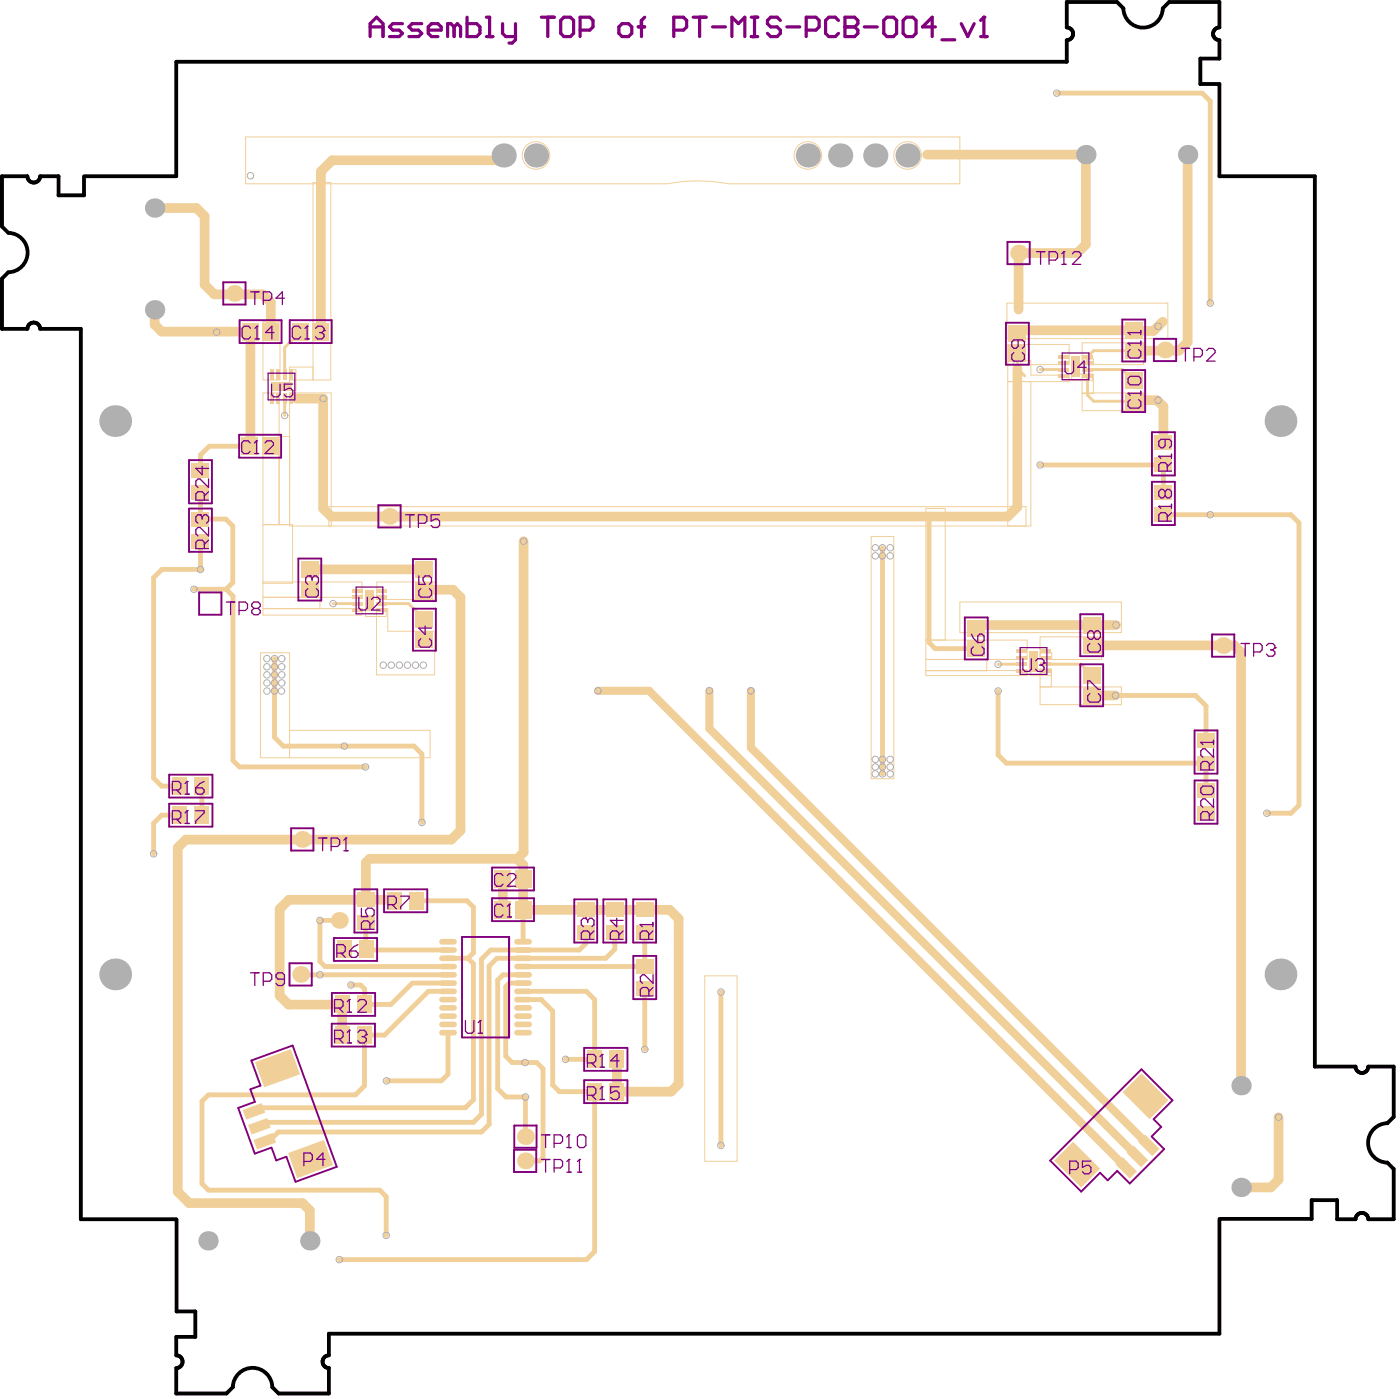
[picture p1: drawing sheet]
<svg xmlns="http://www.w3.org/2000/svg" width="366mm" height="365mm" viewBox="0 0 366 365" stroke-linecap="round" stroke-linejoin="round" font-family="sans-serif">
<path d="M22 46.1v4.9h-6.7v-5h-4.8a1.66 1.66 0 0 1-1.7 1.7 1.66 1.66 0 0 1-1.6-1.7h-6.7v13.2l1.7 1.6a5.2 5.2 0 0 1 5 5.2 5.2 5.2 0 0 1-5 5.1l-1.7 1.7v13.1h6.7a1.66 1.66 0 0 1 1.6-1.6 1.66 1.66 0 0 1 1.7 1.6h10.6v232.6h25M22 46h24.1v-29.9h232.7v-5.6a1.66 1.66 0 0 0 1.6-1.7 1.66 1.66 0 0 0-1.6-1.6v-6.7h13.1l1.6 1.7a5.2 5.2 0 0 0 5.2 5 5.2 5.2 0 0 0 5.2-5l1.6-1.7h13.1v6.7a1.66 1.66 0 0 0-1.6 1.6 1.66 1.66 0 0 0 1.6 1.7v4.8h-4.9v6.7h4.9v24h25v232.6h10.6a1.66 1.66 0 0 0 1.7 1.7 1.66 1.66 0 0 0 1.6-1.7h6.7v13.2l-1.7 1.6a5.2 5.2 0 0 0-5 5.2 5.2 5.2 0 0 0 5 5.1l1.7 1.7v13.1h-6.7a1.66 1.66 0 0 0-1.6-1.6 1.66 1.66 0 0 0-1.7 1.6h-4.8v-5h-6.7v4.9h-24M318.6 318.5v29.9h-232.7v5.7a1.66 1.66 0 0 0-1.6 1.6 1.66 1.66 0 0 0 1.6 1.7v6.6h-13.1l-1.6-1.6a5.2 5.2 0 0 0-5.2-5.1 5.2 5.2 0 0 0-5.2 5.1l-1.6 1.6h-13.1v-6.6a1.66 1.66 0 0 0 1.6-1.7 1.66 1.66 0 0 0-1.6-1.6v-4.8h4.9v-6.7h-4.9v-24" fill="none" stroke="#000" stroke-width="1"/>
<g fill="none" stroke="#f0cf99" stroke-width=".26">
<path d="M64.2 35.8h186.6v12.2h-60.6a40.8 40.8 0 0 0-15.7 0h-110.3zM81.8 47.7h4.6v51.6h-4.6zM263.1 79.2h42.1v9.3h-42.1zM68.7 84.1h4.5v15.2h-4.5zM75.7 96.6h1.6v5.4h-1.6zM75.7 95.9h6.1v3.4h-6.1zM263.3 94.2h6.1v3.8h10v1.7h-16.1zM263.3 90h16.1v5.3h-12.2l-.5-.5v-2.3a.82 .82 0 0 0-.9-.9 .82 .82 0 0 0-.8 .9v2.3l-.5 .5h-1.2zM263.3 99.7h6.1v37.7h-6.1zM280.1 97.8h5.4v1.6h-5.4zM282.8 93.8h2.9v1.5h-2.9zM282.8 97.7h2.9v5.1h-2.9z"/>
<path d="M282.8 89.6h16v5.7h-16zM68.7 102.6h4.2v34.5h-4.2zM72.9 114h2.8v23.1h-2.8zM75.7 102.6h10.9v34.8h-10.9zM282.8 102.6h16v4.7h-16zM68.7 137.1h7.7l.1 15.3h-7.8zM85.9 132.4h182.2v5h-182.2zM241.9 132.8h5.1v34.4h-5.1zM68.7 156h14.9v3h-14.9zM68.7 159h25.9v1.7h-25.9zM68.7 152h25.9v4h-25.9zM95.5 159.4h5.4v1.7h-5.4z"/>
<path d="M98.4 159h2.9v5.9h12.3v11.4h-15.2zM98.5 152h15.2v4.6h-15.2zM227.6 140.1h6v63.3h-6zM250.8 157.3h42.2v8h-42.2zM68.1 170.5h7.6v27.5h-7.6zM241.9 172.3h15.9v2.9h-15.9zM241.9 175.2h26.5v1.3h-26.5zM241.9 167.2h26.5v5.1h-26.5zM269.3 174.8h5.4v1.7h-5.4zM271.8 170.6h3v1.7h-3zM271.8 174.8h2.9v4.7h-2.9zM271.8 179.5h21.2v4.6h-21.2z"/>
<path d="M271.8 166.4h16v5.9h-16zM75.7 190.8h36.7v7.2h-36.7zM184.2 254.9h8.4v48.5h-8.4z"/>
<circle cx="140.1" cy="40.6" r="3.6"/>
<circle cx="211.1" cy="40.6" r="3.6"/>
<circle cx="237.2" cy="40.6" r="3.6"/>
</g>
<g fill="none" stroke="#f0cf99" stroke-width="1.3">
<path d="M266.7 86.3l-.9 .8M65.4 116.4l-.1 .2M71.7 172.1v2.1M71.7 176.3v4.2M256 163.3l-.9 .8M52.8 205.4v7.6M102.8 235.1l.3 .2M136.7 237.7h.1M83.6 251.2l1.3 1.3M95.3 258.4v4M95.6 248l.2 .2M153.1 246.5l-1.7 1.7"/>
<path d="M137.2 277.6h3.1M69.2 298.1h1.1M70.2 293.2l-1 1M125.8 291.1l-2.1 2.1M130 284.4l2.2 2.2"/>
</g>
<path d="M265.8 96.3l2 1.9M285.8 91.6l-1.6 1.6M293.3 96.5l2.9 3M284.2 103.2l1.6 1.6M260.8 173.5h.1" fill="none" stroke="#f0cf99" stroke-width=".76"/>
<path d="M302.6 85.3l-1.2 1.2" fill="none" stroke="#f0cf99" stroke-width="2.5"/>
<circle cx="52.4" cy="148.8" r=".63" fill="#f0cf99"/>
<g fill="none" stroke="#f0cf99" stroke-width="1.3">
<path d="M276.1 24.3h38l2.2 2.1v52.8M65.3 116.6h-10.6l-2.3 2.3v4M52.4 128.8v6.8h6.6l1.8 1.8v14.8l-1.7 1.7 1.8 1.8v43l1.7 1.7h32.9M242.8 134.9v33l1.6 1.5h10.7M271.8 121.5h32.2v7.1M304 134.4l.1 .1M304.1 134.5h33.2l2.1 2.1v73.8l-2 2h-6.4M50.7 153.9h8.3M52.4 141.4v7.4h-10.1l-2.2 2.1v52.4l2.2 2.1h4.6M230.6 143.1v59.1M71.7 174.2v2.1M71.7 180.5v12.1l2.3 2.3h34.2l2 2.1v17.8"/>
<path d="M260.8 180.5v16.7l2.2 2.2h52.1v7.2M291.5 181.7h20.9l2.7 2.7v9.1M46.9 213h-4.6l-2.2 2.1v7.9M108.9 235.3h13.1l1.7 1.7v11.9l-1.4 1.4M136.7 237.7v8.3M168.4 237.7h.1M78.6 254.7h38.5M84.9 252.5h32.2M88.7 240.4h-5.1v10.8M91.7 257.3h2.5l1.1 1.1M95.6 240.9v7.1M95.8 248.2h21.3"/>
<path d="M117.1 259h-5.2l-11.4 11.4h-5.3v13.3l-2.3 2.3h-38.4l-1.7 1.7v21.5l1.7 1.7h44.7l1.7 1.7v10.1M117.1 256.8h-9.4l-5.5 5.6h-6.9M117.1 250.3h5.2M122.3 250.3l1.4 1.5v35.5l-2.1 2.1h-54.3l-.9 .9h1.5M136.7 254.7h-5.3l-1.4 1.4v28.3M136.7 256.8h-3.6l-.9 .9v18.2l1.6 1.7h3.4M136.7 259h16.5l2.2 2.1v15.6h-7.6M136.7 252.5h31.7M151.4 248.2h-23.2l-2.4 2.4v40.5M153.1 243.5v3M160.7 243.5v4.5l-2.4 2.3h-28.4l-2.1 2.1v41.3l-2 2h-53.1l-2.4 2.4M168.5 252.5h-.1"/>
<path d="M168.5 245.4v6M168.5 258.3v15.9M188.4 259.2v40M117.1 269.8v10.8l-1.8 1.8h-14.3M136.7 261.1h4.7l3 3v19.3l1.8 1.8h9.2v41.7l-2.1 2.2h-64.6M140.3 277.6l1.6 1.6v23.2l-.9 .9h-3.7M69.2 294.2h-1.4l-1 1.1M70.2 293.2h53.5M132.2 286.6h5.1v10.3"/>
</g>
<g fill="none" stroke="#f0cf99" stroke-width="2.5">
<path d="M40.4 54.3h10.9l2.2 2.2v17.9l2.5 2.5h12.7l2.1 2.1v7.6M131.6 41.9h-44.8l-3 2.9v41.8M242.3 40.4h41.4v23.5l-2.2 2.2h-14.2M310.3 40.4v49l-2.2 2.2h-11.9M266.2 66.1v14.8M40.4 80.9v3.9l1.9 1.8h23.1v29.8M265.8 96.3v36.1l-2.5 2.5h-176.7l-2.2-2.1v-28.7h-7.1M266.7 86.3h29.5l.2 .2h5M303.8 84l-1.2 1.3M296.2 104.8l.3-.2h5.9l1.6 1.6v9.5M81 148.8h29.9M110.9 154.1h7.5l1.9 1.9v60.9l-2.4 2.4h-69.3l-2.1 2.2v89.8l2.9 3h29.7l1.9 1.9v8"/>
<path d="M136.8 141.4v81.3l-1.7 1.7M256 163.3h35.6M285.3 168.6h37.2l1.8 1.8v113.2M285.3 181.7h6.2M102.8 235.1h-27.3l-2.4 2.4v22.6l2.3 2.3h14v8M131.4 229.6v8M135.1 224.4l1.6 1.5v11.7M135.1 224.4h-38.5l-1 1v9.7M136.8 237.7h31.6M168.4 237.7h6.6l2.3 2.3v43.2l-2 2h-14.1v-8.5M334.1 291.9v16.3l-2.1 2h-7.7"/>
</g>
<path d="M156.2 180.5h13.4l124.7 124.6M185.4 180.5v9.8l111.8 111.8M196.2 180.5v14.8l104 103.9" fill="none" stroke="#f0cf99" stroke-width="2.1"/>
<g fill="none" stroke="#f0cf99" stroke-width=".76">
<path d="M78.5 86.6l-4.1 4.2v7M265.8 92.5v3.8M271.8 96.5h6.1M284.2 93.2v1.7M284.2 98.2v5M284.2 96.5h9.1M285.8 91.6h10.4M74.4 104.1v4.5M285.8 104.8h10.4M87 157.7h6.4M99.7 157.7h7.1l4.1 4.1M260.8 173.5h6.1"/>
<path d="M273.2 173.5h9.2l2.9 2.9"/>
</g>
<g fill="none" stroke="#b0b0b0" stroke-width=".26">
<circle cx="276.1" cy="24.3" r=".84"/>
<circle cx="65.4" cy="45.9" r=".84"/>
<circle cx="316.3" cy="79.2" r=".84"/>
<circle cx="56.6" cy="86.8" r=".84"/>
<circle cx="271.8" cy="96.5" r=".84"/>
<circle cx="302.6" cy="85.3" r=".84"/>
<circle cx="74.4" cy="108.6" r=".84"/>
<circle cx="84.4" cy="104.1" r=".84"/>
<circle cx="302.6" cy="104.6" r=".84"/>
<circle cx="271.8" cy="121.5" r=".84"/>
<circle cx="316.3" cy="134.5" r=".84"/>
<circle cx="50.7" cy="153.9" r=".84"/>
<circle cx="52.4" cy="148.8" r=".84"/>
<circle cx="81" cy="148.8" r=".84"/>
<circle cx="87" cy="157.7" r=".84"/>
<circle cx="136.8" cy="141.4" r=".84"/>
<circle cx="228.7" cy="143.1" r=".84"/>
<circle cx="228.7" cy="145.2" r=".84"/>
<circle cx="230.6" cy="143.1" r=".84"/>
<circle cx="230.6" cy="145.2" r=".84"/>
<circle cx="232.6" cy="143.1" r=".84"/>
<circle cx="232.6" cy="145.2" r=".84"/>
<circle cx="69.7" cy="176.3" r=".84"/>
<circle cx="69.7" cy="172.1" r=".84"/>
<circle cx="69.7" cy="178.4" r=".84"/>
<circle cx="69.7" cy="174.2" r=".84"/>
<circle cx="71.7" cy="176.3" r=".84"/>
<circle cx="71.7" cy="172.1" r=".84"/>
<circle cx="71.7" cy="178.4" r=".84"/>
<circle cx="71.7" cy="174.2" r=".84"/>
<circle cx="73.6" cy="176.3" r=".84"/>
<circle cx="73.6" cy="172.1" r=".84"/>
<circle cx="73.6" cy="178.4" r=".84"/>
<circle cx="73.6" cy="174.2" r=".84"/>
<circle cx="100.1" cy="173.8" r=".84"/>
<circle cx="102.3" cy="173.8" r=".84"/>
<circle cx="104.4" cy="173.8" r=".84"/>
<circle cx="106.5" cy="173.8" r=".84"/>
<circle cx="108.6" cy="173.8" r=".84"/>
<circle cx="110.6" cy="173.8" r=".84"/>
<circle cx="255.1" cy="164.1" r=".84"/>
<circle cx="260.8" cy="173.5" r=".84"/>
<circle cx="291.6" cy="163.3" r=".84"/>
<circle cx="69.7" cy="180.5" r=".84"/>
<circle cx="71.7" cy="180.5" r=".84"/>
<circle cx="73.5" cy="180.5" r=".84"/>
<circle cx="90" cy="194.9" r=".84"/>
<circle cx="156.2" cy="180.5" r=".84"/>
<circle cx="185.4" cy="180.5" r=".84"/>
<circle cx="196.2" cy="180.5" r=".84"/>
<circle cx="228.7" cy="198.4" r=".84"/>
<circle cx="230.6" cy="198.4" r=".84"/>
<circle cx="232.6" cy="198.4" r=".84"/>
<circle cx="260.8" cy="180.5" r=".84"/>
<circle cx="291.5" cy="181.7" r=".84"/>
<circle cx="52.8" cy="213" r=".84"/>
<circle cx="95.5" cy="200.4" r=".84"/>
<circle cx="110.2" cy="214.8" r=".84"/>
<circle cx="228.7" cy="202.2" r=".84"/>
<circle cx="228.7" cy="200.4" r=".84"/>
<circle cx="230.6" cy="202.2" r=".84"/>
<circle cx="230.6" cy="200.4" r=".84"/>
<circle cx="232.6" cy="202.2" r=".84"/>
<circle cx="232.6" cy="200.4" r=".84"/>
<circle cx="315.1" cy="212.4" r=".84"/>
<circle cx="331" cy="212.4" r=".84"/>
<circle cx="40.1" cy="223" r=".84"/>
<circle cx="131.4" cy="229.6" r=".84"/>
<circle cx="83.6" cy="254.7" r=".84"/>
<circle cx="83.6" cy="240.4" r=".84"/>
<circle cx="90" cy="248" r=".84"/>
<circle cx="91.7" cy="257.3" r=".84"/>
<circle cx="188.4" cy="259.2" r=".84"/>
<circle cx="137.2" cy="277.6" r=".84"/>
<circle cx="147.8" cy="276.7" r=".84"/>
<circle cx="168.5" cy="274.2" r=".84"/>
<circle cx="101" cy="282.4" r=".84"/>
<circle cx="137.3" cy="286.6" r=".84"/>
<circle cx="188.4" cy="299.2" r=".84"/>
<circle cx="334.1" cy="291.9" r=".84"/>
<circle cx="88.7" cy="329.1" r=".84"/>
<circle cx="100.9" cy="322.7" r=".84"/>
</g>
<g fill="#b0b0b0">
<circle cx="30.1" cy="110" r="4.1"/>
<circle cx="40.4" cy="80.9" r="2.53"/>
<circle cx="40.4" cy="54.3" r="2.53"/>
<circle cx="54.4" cy="324.2" r="2.53"/>
<circle cx="81" cy="324.2" r="2.53"/>
<circle cx="283.7" cy="40.4" r="2.53"/>
<circle cx="310.3" cy="40.4" r="2.53"/>
<circle cx="324.3" cy="310.2" r="2.53"/>
<circle cx="324.3" cy="283.6" r="2.53"/>
<circle cx="334.6" cy="110" r="4.1"/>
<circle cx="30.1" cy="254.6" r="4.1"/>
<circle cx="131.6" cy="40.6" r="3.2"/>
<circle cx="140.1" cy="40.6" r="3.2"/>
<circle cx="219.5" cy="40.6" r="3.2"/>
<circle cx="211.1" cy="40.6" r="3.2"/>
<circle cx="228.7" cy="40.6" r="3.2"/>
<circle cx="237.2" cy="40.6" r="3.2"/>
<circle cx="334.6" cy="254.6" r="4.1"/>
</g>
<g fill="#f0cf99">
<path d="M70.6 102.8h.9v2.7h-.9z" fill-rule="evenodd"/>
<path d="M72.3 102.8h.8v2.7h-.8z" fill-rule="evenodd"/>
<path d="M70.6 96.5h.9v2.7h-.9z" fill-rule="evenodd"/>
<path d="M72.3 96.5h.8v2.7h-.8z" fill-rule="evenodd"/>
<path d="M75.6 102.8h.9v2.7h-.9z" fill-rule="evenodd"/>
<path d="M75.6 96.5h.9v2.7h-.9z" fill-rule="evenodd"/>
<path d="M265.6 169.8h2.7v.8h-2.7z" fill-rule="evenodd"/>
<path d="M265.6 171.4h2.7v.9h-2.7z" fill-rule="evenodd"/>
<path d="M265.6 173.1h2.7v.8h-2.7z" fill-rule="evenodd"/>
<path d="M271.9 169.8h2.6v.8h-2.6z" fill-rule="evenodd"/>
<path d="M271.9 171.4h2.6v.9h-2.6z" fill-rule="evenodd"/>
<path d="M271.9 173.1h2.6v.8h-2.6z" fill-rule="evenodd"/>
<path d="M68.6 84.3h4.3v4.7h-4.3z" fill-rule="evenodd"/>
<path d="M81.7 84.3h4.3v4.7h-4.3z" fill-rule="evenodd"/>
<path d="M88.1 245.8h3.8v4.5h-3.8z" fill-rule="evenodd"/>
<path d="M95.4 154.2h2.3v5.3h-2.3z" fill-rule="evenodd"/>
<path d="M108.6 146.7h4.6v4.3h-4.6z" fill-rule="evenodd"/>
<path d="M108.6 152h4.6v4.4h-4.6z" fill-rule="evenodd"/>
<path d="M108.6 165h4.6v4.3h-4.6z" fill-rule="evenodd"/>
<path d="M108.6 159.7h4.6v4.3h-4.6z" fill-rule="evenodd"/>
<path d="M129.2 227.3h4.4v4.7h-4.4z" fill-rule="evenodd"/>
<path d="M129.2 235.3h4.4v4.7h-4.4z" fill-rule="evenodd"/>
<path d="M265.6 174.8h2.7v.8h-2.7z" fill-rule="evenodd"/>
<path d="M271.9 174.8h2.6v.8h-2.6z" fill-rule="evenodd"/>
<path d="M279.9 93h2.3v5.4h-2.3z" fill-rule="evenodd"/>
<path d="M68.5 114.2h4.3v4.7h-4.3z" fill-rule="evenodd"/>
<path d="M50.8 210.7h3.9v4.5h-3.9z" fill-rule="evenodd"/>
<path d="M45 210.7h3.9v4.5h-3.9z" fill-rule="evenodd"/>
<path d="M50.8 203.1h3.9v4.5h-3.9z" fill-rule="evenodd"/>
<path d="M45 203.1h3.9v4.5h-3.9z" fill-rule="evenodd"/>
<path d="M92.1 158.9h2.6v.9h-2.6z" fill-rule="evenodd"/>
<path d="M92.1 157.3h2.6v.8h-2.6z" fill-rule="evenodd"/>
<path d="M92.1 153.9h2.6v.9h-2.6z" fill-rule="evenodd"/>
<path d="M74 102.8h.8v2.7h-.8z" fill-rule="evenodd"/>
<path d="M74 96.5h.8v2.7h-.8z" fill-rule="evenodd"/>
</g>
<g fill="#f0cf99">
<circle cx="266.2" cy="66.1" r="2.19"/>
<circle cx="88.7" cy="240.4" r="2.19"/>
<circle cx="79" cy="219.3" r="2.19"/>
</g>
<path d="M115.5 259h3.1M115.5 254.7h3.1M115.5 252.5h3.1M115.5 248.2h3.1M115.5 246h3.1M115.5 267.6h3.1M115.5 265.5h3.1M115.5 261.1h3.1" fill="none" stroke="#f0cf99" stroke-width="1.5"/>
<g fill="#f0cf99">
<path d="M98.4 158.9h2.6v.9h-2.6z" fill-rule="evenodd"/>
<path d="M98.4 157.3h2.6v.8h-2.6z" fill-rule="evenodd"/>
<path d="M98.4 153.9h2.6v.9h-2.6z" fill-rule="evenodd"/>
</g>
<path d="M135.1 259h3.2M135.1 254.7h3.2M135.1 252.5h3.2M135.1 248.2h3.2M135.1 246h3.2M135.1 267.6h3.2M135.1 265.5h3.2M135.1 261.1h3.2" fill="none" stroke="#f0cf99" stroke-width="1.5"/>
<g fill="#f0cf99">
<path d="M166.2 250.6h4.5v3.8h-4.5z" fill-rule="evenodd"/>
<path d="M282.9 97.8h2.6v.8h-2.6z" fill-rule="evenodd"/>
<path d="M282.9 96.1h2.6v.9h-2.6z" fill-rule="evenodd"/>
<path d="M276.6 97.8h2.6v.8h-2.6z" fill-rule="evenodd"/>
<path d="M276.6 96.1h2.6v.9h-2.6z" fill-rule="evenodd"/>
<path d="M282.9 92.8h2.6v.8h-2.6z" fill-rule="evenodd"/>
<path d="M276.6 92.8h2.6v.8h-2.6z" fill-rule="evenodd"/>
<path d="M293.9 102.7h4.7v4.3h-4.7z" fill-rule="evenodd"/>
<path d="M293.9 89.5h4.7v4.3h-4.7z" fill-rule="evenodd"/>
<path d="M63.4 290l5-1.8 .9 2.5-5 1.8z" fill-rule="evenodd"/>
<path d="M50.1 133.7h4.5v3.8h-4.5z" fill-rule="evenodd"/>
<path d="M50.1 139.5h4.5v3.8h-4.5z" fill-rule="evenodd"/>
<path d="M50.1 126.9h4.5v3.8h-4.5z" fill-rule="evenodd"/>
<path d="M50.1 121h4.5v3.9h-4.5z" fill-rule="evenodd"/>
<path d="M63.3 84.3h4.3v4.7h-4.3z" fill-rule="evenodd"/>
<path d="M87.6 260.2h3.8v4.4h-3.8z" fill-rule="evenodd"/>
<path d="M93.4 260.2h3.8v4.4h-3.8z" fill-rule="evenodd"/>
<path d="M93.3 268.2h3.9v4.5h-3.9z" fill-rule="evenodd"/>
<path d="M87.5 268.2h3.8v4.5h-3.8z" fill-rule="evenodd"/>
<path d="M78.6 146.6h4.7v4.3h-4.7z" fill-rule="evenodd"/>
<path d="M78.6 151.9h4.7v4.3h-4.7z" fill-rule="evenodd"/>
<path d="M92.1 155.6h2.6v.8h-2.6z" fill-rule="evenodd"/>
<path d="M76.4 84.3h4.3v4.7h-4.3z" fill-rule="evenodd"/>
</g>
<g fill="#f0cf99">
<circle cx="304.4" cy="91.4" r="2.19"/>
<circle cx="61.3" cy="76.7" r="2.19"/>
</g>
<path d="M115.5 256.8h3.1M115.5 250.3h3.1M115.5 269.8h3.1M115.5 263.3h3.1" fill="none" stroke="#f0cf99" stroke-width="1.5"/>
<g fill="#f0cf99">
<path d="M101.2 233.1h3.8v4.5h-3.8z" fill-rule="evenodd"/>
<path d="M107 233.1h3.8v4.5h-3.8z" fill-rule="evenodd"/>
<path d="M98.4 155.6h2.6v.8h-2.6z" fill-rule="evenodd"/>
</g>
<g fill="#f0cf99">
<circle cx="101.8" cy="134.9" r="2.19"/>
<circle cx="137.3" cy="303.3" r="2.19"/>
<circle cx="137.3" cy="296.9" r="2.19"/>
</g>
<path d="M135.1 256.8h3.2M135.1 250.3h3.2M135.1 269.8h3.2M135.1 263.3h3.2" fill="none" stroke="#f0cf99" stroke-width="1.5"/>
<g fill="#f0cf99">
<path d="M134.6 227.3h4.3v4.7h-4.3z" fill-rule="evenodd"/>
<path d="M134.6 235.3h4.3v4.7h-4.3z" fill-rule="evenodd"/>
<path d="M153.5 282.9h3.8v4.5h-3.8z" fill-rule="evenodd"/>
<path d="M159.3 282.9h3.8v4.5h-3.8z" fill-rule="evenodd"/>
<path d="M159.3 274.5h3.8v4.5h-3.8z" fill-rule="evenodd"/>
<path d="M153.5 274.5h3.8v4.5h-3.8z" fill-rule="evenodd"/>
<path d="M166.2 256.4h4.5v3.8h-4.5z" fill-rule="evenodd"/>
<path d="M158.4 241.6h4.5v3.8h-4.5z" fill-rule="evenodd"/>
<path d="M158.4 235.8h4.5v3.8h-4.5z" fill-rule="evenodd"/>
<path d="M166.2 235.8h4.5v3.8h-4.5z" fill-rule="evenodd"/>
<path d="M166.2 241.6h4.5v3.8h-4.5z" fill-rule="evenodd"/>
<path d="M252.8 167.3h4.6v4.3h-4.6z" fill-rule="evenodd"/>
<path d="M252.8 162h4.6v4.3h-4.6z" fill-rule="evenodd"/>
<path d="M282.9 94.5h2.6v.8h-2.6z" fill-rule="evenodd"/>
<path d="M276.6 94.5h2.6v.8h-2.6z" fill-rule="evenodd"/>
<path d="M263.5 85h4.7v4.3h-4.7z" fill-rule="evenodd"/>
<path d="M299.2 296.4l3.8 3.7-1.9 1.9-3.8-3.7z" fill-rule="evenodd"/>
<path d="M294.4 301.2l1.9-1.9 3.7 3.8-1.8 1.9z" fill-rule="evenodd"/>
<path d="M301.8 126.7h4.5v3.8h-4.5z" fill-rule="evenodd"/>
<path d="M301.8 132.5h4.5v3.8h-4.5z" fill-rule="evenodd"/>
<path d="M301.8 119.6h4.5v3.8h-4.5z" fill-rule="evenodd"/>
<path d="M301.8 113.7h4.5v3.9h-4.5z" fill-rule="evenodd"/>
<path d="M293.9 97.3h4.7v4.4h-4.7z" fill-rule="evenodd"/>
<path d="M293.9 84.1h4.7v4.4h-4.7z" fill-rule="evenodd"/>
<path d="M63.2 114.2h4.3v4.7h-4.3z" fill-rule="evenodd"/>
<path d="M75.3 301.2l9.4-3.4 2.3 6.6-9.3 3.4z" fill-rule="evenodd"/>
<path d="M268.9 170h2.3v5.3h-2.3z" fill-rule="evenodd"/>
<path d="M263.5 90.3h4.7v4.3h-4.7z" fill-rule="evenodd"/>
<path d="M291.5 304.1l1.8-1.8 3.8 3.7-1.9 1.9z" fill-rule="evenodd"/>
<path d="M293.3 285.3l5-4.9 7 7.1-4.9 4.9z" fill-rule="evenodd"/>
<path d="M64.8 293.9l5-1.8 .9 2.5-5 1.8z" fill-rule="evenodd"/>
<path d="M312.9 210.5h4.5v3.9h-4.5z" fill-rule="evenodd"/>
<path d="M312.9 204.7h4.5v3.8h-4.5z" fill-rule="evenodd"/>
<path d="M312.9 197.5h4.5v3.8h-4.5z" fill-rule="evenodd"/>
<path d="M312.9 191.6h4.5v3.9h-4.5z" fill-rule="evenodd"/>
<path d="M66.2 297.8l5-1.8 1 2.5-5 1.8z" fill-rule="evenodd"/>
<path d="M70.9 99.8h5.3v2.3h-5.3z" fill-rule="evenodd"/>
<path d="M93.9 245.8h3.8v4.5h-3.8z" fill-rule="evenodd"/>
<path d="M93.4 233.2h4.4v3.8h-4.4z" fill-rule="evenodd"/>
<path d="M93.4 239h4.4v3.8h-4.4z" fill-rule="evenodd"/>
<path d="M150.8 235.8h4.5v3.8h-4.5z" fill-rule="evenodd"/>
<path d="M150.8 241.6h4.5v3.8h-4.5z" fill-rule="evenodd"/>
<path d="M282.9 174.2h4.7v4.3h-4.7z" fill-rule="evenodd"/>
<path d="M282.9 179.5h4.7v4.3h-4.7z" fill-rule="evenodd"/>
<path d="M282.9 166.4h4.7v4.4h-4.7z" fill-rule="evenodd"/>
<path d="M282.9 161.1h4.7v4.3h-4.7z" fill-rule="evenodd"/>
<path d="M66.6 277.5l9.4-3.4 2.4 6.5-9.4 3.5z" fill-rule="evenodd"/>
<path d="M275.5 303.2l4.9-4.9 7.1 7-5 4.9z" fill-rule="evenodd"/>
</g>
<g fill="#f0cf99">
<circle cx="319.6" cy="168.7" r="2.19"/>
<circle cx="78.6" cy="254.6" r="2.19"/>
</g>
<g fill="none" stroke="#800080" stroke-width=".5">
<path d="M62.6 83.6h11v6h-11zM75.7 83.6h11v6h-11zM262.9 84.3h5.9v11h-5.9zM293.3 83.5h5.9v10.9h-5.9zM293.3 96.7h5.9v10.9h-5.9zM62.5 113.6h11v6h-11zM301 112.9h6v11.3h-6zM49.4 120.2h6v11.3h-6zM49.4 132.9h6v11.3h-6zM301 125.9h6v11.3h-6zM78 145.9h5.9v11h-5.9zM107.9 146.1h6v10.9h-6z"/>
<path d="M107.9 159h6v11h-6zM252.1 161.3h6v11h-6zM282.3 160.5h6v10.9h-6zM282.3 173.5h6v11h-6zM312.1 190.8h6v11.3h-6zM44.2 202.4h11.3v6h-11.3zM44.2 210h11.3v6h-11.3zM312.1 203.9h6v11.3h-6zM92.6 232.3h6v11.3h-6zM100.4 232.3h11.3v6h-11.3zM128.6 226.6h10.9v6h-10.9zM128.6 234.7h10.9v5.9h-10.9z"/>
<path d="M150.1 235h5.9v11.2h-5.9zM157.7 235h5.9v11.2h-5.9zM165.5 234.9h5.9v11.3h-5.9zM86.7 259.4h11.3v6h-11.3zM87.2 245.1h11.3v5.9h-11.3zM120.7 244.8h12.3v26.2h-12.3zM165.5 249.7h6v11.3h-6zM86.7 267.4h11.3v6h-11.3zM152.6 273.8h11.3v5.9h-11.3zM71 299.8l1.2 3.3 2.6-.9 2.4 6.5 10.8-3.9-11.5-31.7-10.8 3.9 2.4 6.6-2.7 1 1.2 3.2-4.4 1.6 4.4 12 4.3-1.6M152.6 282.2h11.3v6h-11.3zM300.9 296.9l2.5-2.5-2-2 5-5-8.1-8.1-23.9 23.9 8.1 8.1 5-4.9 2 2 2.4-2.5 3.3 3.3 9-9-3.2-3.2"/>
</g>
<path d="M58.3 73.7h5.9v5.9h-5.9zM263.3 63.2h5.8v5.8h-5.8zM301.5 88.5h5.8v5.8h-5.8zM98.9 132h5.8v5.8h-5.8zM52 154.8h5.8v5.8h-5.8zM316.7 165.7h5.8v5.9h-5.8zM76.1 216.4h5.8v5.8h-5.8zM75.7 251.6h5.8v5.9h-5.8zM134.4 294h5.8v5.8h-5.8zM134.3 300.4h5.8v5.8h-5.8z" fill="none" stroke="#800080" stroke-width=".51"/>
<g fill="none" stroke="#800080" stroke-width=".33">
<path d="M70.1 97.5h6.9v7h-6.9zM264.9 92.1l-.5 .6v1.1l.5 .5h2.2l.6-.5v-1.1l-.6-.6M266 88.8v1.7l-.5 .5h-.6l-.5-.5v-1.1l.5-.6h2.2l.6 .6v1.1l-.6 .5M277.6 92.2h6.9v7h-6.9zM52.3 134.5h-.6l-.5 .5v1.1l.5 .6M54.5 137.8v2.2l-2.2-2.2h-.6l-.5 .5v1.2l.5 .5M53.4 143.3v-1.6l-.6-.6h-1.1l-.5 .6v1.6h3.3M54.5 141.1l-1.1 1.1M93.1 153.4h6.9v6.9h-6.9zM109.4 150.5v2.2h1.7l-.6-1.1v-.6l.6-.5h1.1l.6 .5v1.1l-.6 .6M110 153.8l-.6 .5v1.1l.6 .6h2.2l.6-.6v-1.1l-.6-.5M110 166.9l-.6 .5v1.1l.6 .6h2.2l.6-.6v-1.1l-.6-.5"/>
<path d="M111.1 163.5v2.3l-1.7-1.7h3.4M266.6 169.2h7v7h-7zM284.8 168.1l-.6 .6v1.1l.6 .5h2.2l.5-.5v-1.1l-.5-.6M285.9 165.4l-.6-.6h-.5l-.6 .6v1.1l.6 .5h.5l.6-.5M285.9 165.4l.5-.6h.6l.5 .6v1.1l-.5 .5h-.6l-.5-.5M285.9 165.4v1.1M284.2 180.1v-2.2h.6l2.2 2.2h.5M284.8 181.2l-.6 .6v1.1l.6 .5h2.2l.5-.5v-1.1l-.5-.6"/>
</g>
<circle cx="52.3" cy="134.5" r=".17" fill="#800080"/>
<path d="M52.3 134.5l.5 .5M52.8 135v.6M52.8 135l.6-.5h.5l.6 .5v1.1l-.6 .6M80.4 153.8l-.5 .5v1.1l.5 .6h2.3l.5-.6v-1.1l-.5-.5M81 150.5h-.6l-.5 .5v1.1l.5 .6" fill="none" stroke="#800080" stroke-width=".33"/>
<circle cx="81" cy="150.5" r=".17" fill="#800080"/>
<path d="M294.8 89.7h3.3M295.3 91.3l-.5 .6v1.1l.5 .5h2.2l.6-.5v-1.1l-.6-.6M298.1 89.1v1.1M81 150.5l.5 .5M81.5 151v.6M81.5 151l.6-.5h.6l.5 .5v1.1l-.5 .6M253.8 165.6l.6 1.2 1.1 1.1M254.4 169l-.6 .5v1.1l.6 .6h2.2l.5-.6v-1.1l-.5-.5M255.5 166.2l.5-.6h.6l.5 .6v1.1l-.5 .6h-1.1zM170.6 254.7v2.2l-2.2-2.2h-.5l-.6 .5v1.1l.6 .6M170.6 258l-1.1 1.1M169.5 260.2v-1.7l-.5-.5h-1.1l-.6 .5v1.7h3.3" fill="none" stroke="#800080" stroke-width=".33"/>
<circle cx="294.8" cy="89.7" r=".17" fill="#800080"/>
<path d="M294.8 89.7l.5 .5M294.8 86.9h3.3M298.1 86.3v1.1" fill="none" stroke="#800080" stroke-width=".33"/>
<circle cx="294.8" cy="86.9" r=".17" fill="#800080"/>
<path d="M294.8 86.9l.5 .5M52.8 121.8v2.2l-1.6-1.6h3.3M53.4 130.7v-1.7l-.6-.5h-1.1l-.5 .5v1.7h3.3M54.5 125.1v2.2l-2.2-2.2h-.6l-.5 .6v1.1l.5 .5M54.5 128.5l-1.1 1.1M161.2 239.9v2.2l-1.7-1.7h3.3M161.7 245.4v-1.6l-.5-.6h-1.2l-.5 .6v1.6h3.3M162.8 243.2l-1.1 1.1M167.3 241.5h3.3M169.5 245.4v-1.6l-.6-.6h-1.1l-.5 .6v1.6h3.3M170.6 243.2l-1.1 1.1M170.6 241v1.1" fill="none" stroke="#800080" stroke-width=".33"/>
<circle cx="167.3" cy="241.5" r=".17" fill="#800080"/>
<path d="M302.8 132.3h3.3M305 136.2v-1.7l-.5-.6h-1.2l-.5 .6v1.7h3.3M306.1 133.9l-1.1 1.2M306.1 131.7v1.1M167.3 241.5l.5 .6" fill="none" stroke="#800080" stroke-width=".33"/>
<circle cx="302.8" cy="132.3" r=".17" fill="#800080"/>
<path d="M302.8 119.2h3.3M306.1 118.6v1.2M302.8 132.3l.5 .5M304.5 128.4l-.6-.5h-.6l-.5 .5v1.1l.5 .6h.6l.6-.6M304.5 128.4l.5-.5h.6l.5 .5v1.1l-.5 .6h-.6l-.5-.6M304.5 128.4v1.1M305 123.1v-1.7l-.5-.5h-1.2l-.5 .5v1.7h3.3M306.1 120.9l-1.1 1.1" fill="none" stroke="#800080" stroke-width=".33"/>
<circle cx="302.8" cy="119.2" r=".17" fill="#800080"/>
<path d="M294.8 102.7h3.3M295.3 104.4l-.5 .6v1.1l.5 .5h2.2l.6-.5v-1.1l-.6-.6M298.1 102.2v1.1M302.8 119.2l.5 .6M304.5 114.8v1.6l-.6 .6h-.6l-.5-.6v-1.1l.5-.5h2.3l.5 .5v1.1l-.5 .6" fill="none" stroke="#800080" stroke-width=".33"/>
<circle cx="294.8" cy="102.7" r=".17" fill="#800080"/>
<path d="M294.8 98.9l.5-.6h2.2l.6 .6v1.1l-.6 .5h-2.2l-.5-.5zM294.8 102.7l.5 .6M45 206.4h1.7l.5-.6v-1.1l-.5-.5h-1.7v3.3M46.1 206.4l1.1 1.1M48.4 207.5h1.1M48.9 204.2v3.3" fill="none" stroke="#800080" stroke-width=".33"/>
<circle cx="48.9" cy="204.2" r=".17" fill="#800080"/>
<path d="M93.8 156v2.8l.5 .6h1.1l.6-.6v-2.8M97.1 156.6l.5-.6h1.1l.6 .6v.6l-2.2 2.2h2.2M45 214h1.7l.5-.5v-1.1l-.5-.6h-1.7v3.3M46.1 214l1.1 1.1M48.4 215.1h1.1M48.9 204.2l-.5 .5M48.9 211.8v3.3M51.1 205.8h1.7l.5 .6v.5l-.5 .6h-1.1l-.6-.6zM53.3 204.2l-1.1 .5-1.1 1.1" fill="none" stroke="#800080" stroke-width=".33"/>
<circle cx="48.9" cy="211.8" r=".17" fill="#800080"/>
<path d="M48.9 211.8l-.5 .6M51.1 211.8h2.2v.6l-2.2 2.2v.5M153.5 286.1h1.6l.6-.5v-1.1l-.6-.6h-1.6v3.3M154.6 286.1l1.1 1.1M156.8 287.2h1.1M157.4 283.9v3.3" fill="none" stroke="#800080" stroke-width=".33"/>
<circle cx="157.4" cy="283.9" r=".17" fill="#800080"/>
<path d="M141.5 296.5h2.2M142.6 296.5v3.3M144.8 298.7h1.7l.5-.6v-1.1l-.5-.5h-1.7v3.3M148.1 299.8h1.1M148.7 296.5v3.3M157.4 283.9l-.6 .6M161.8 283.9h-2.2v1.7l1.1-.6h.5l.6 .6v1.1l-.6 .5h-1.1l-.5-.5" fill="none" stroke="#800080" stroke-width=".33"/>
<circle cx="148.7" cy="296.5" r=".17" fill="#800080"/>
<path d="M121.6 266.6v2.8l.6 .5h1.1l.5-.5v-2.8M124.9 269.9h1.2M125.5 266.6v3.3M148.7 296.5l-.6 .5M150.9 297l.5-.5h1.1l.6 .5v2.2l-.6 .6h-1.1l-.5-.6z" fill="none" stroke="#800080" stroke-width=".33"/>
<circle cx="125.5" cy="266.6" r=".17" fill="#800080"/>
<path d="M87.4 263.3h1.7l.5-.5v-1.1l-.5-.6h-1.7v3.3M88.5 263.3l1.1 1.1M90.7 264.4h1.2M91.3 261.1v3.3M125.5 266.6l-.6 .6" fill="none" stroke="#800080" stroke-width=".33"/>
<circle cx="91.3" cy="261.1" r=".17" fill="#800080"/>
<path d="M87.4 271.4h1.7l.5-.6v-1.1l-.5-.6h-1.7v3.4M88.5 271.4l1.1 1.1M90.7 272.5h1.2M91.3 261.1l-.6 .6M91.3 269.1v3.4M93.5 261.7l.6-.6h1.1l.5 .6v.5l-2.2 2.2h2.2" fill="none" stroke="#800080" stroke-width=".33"/>
<circle cx="91.3" cy="269.1" r=".17" fill="#800080"/>
<path d="M91.3 269.1l-.6 .6M93.5 269.7l.6-.6h1.1l.5 .6v.5" fill="none" stroke="#800080" stroke-width=".33"/>
<circle cx="95.7" cy="270.2" r=".17" fill="#800080"/>
<g fill="none" stroke="#800080" stroke-width=".33">
<path d="M101.4 236.3h1.6l.6-.5v-1.1l-.6-.6h-1.6v3.3M102.5 236.3l1.1 1.1M104.7 234.1h2.2v.6l-2.2 2.2v.5M131.4 228.8l-.5-.6h-1.1l-.6 .6v2.2l.6 .5h1.1l.5-.5M131.4 236.8l-.5-.6h-1.1l-.6 .6v2.2l.6 .5h1.1l.5-.5M132.6 228.8l.5-.6h1.1l.6 .6v.5l-2.2 2.2h2.2M132.6 239.5h1.1M133.1 236.2v3.3M88 249h1.7l.5-.6v-1.1l-.5-.5h-1.7v3.3M89.1 249l1.1 1.1M91.3 248.4h1.7l.5 .6v.5l-.5 .6h-1.1l-.6-.6zM93.5 246.8l-1.1 .5-1.1 1.1"/>
<path d="M94.6 270.8h.6M95.2 270.8l.5 .6v.5l-.5 .6h-1.1l-.6-.6M95.7 270.2l-.5 .6"/>
</g>
<circle cx="133.1" cy="236.2" r=".17" fill="#800080"/>
<path d="M106 134.5h2.2M107.1 134.5v3.3M109.3 136.7h1.7l.5-.6v-1.1l-.5-.5h-1.7v3.3M114.9 134.5h-2.3v1.6l1.2-.5h.5l.6 .5v1.1l-.6 .6h-1.1l-.6-.6M133.1 236.2l-.5 .6M153.5 277.7h1.6l.6-.6v-1.1l-.6-.5h-1.6v3.3M154.6 277.7l1.1 1.1M156.8 278.8h1.1M157.4 275.5v3.3" fill="none" stroke="#800080" stroke-width=".33"/>
<circle cx="157.4" cy="275.5" r=".17" fill="#800080"/>
<path d="M157.4 275.5l-.6 .5M161.8 277.1h-2.2l1.6-1.6v3.3M141.5 302.9h2.2M142.6 302.9v3.3M144.8 305.1h1.7l.5-.5v-1.1l-.5-.6h-1.7v3.3M148.1 306.2h1.1M148.7 302.9v3.3" fill="none" stroke="#800080" stroke-width=".33"/>
<circle cx="148.7" cy="302.9" r=".17" fill="#800080"/>
<path d="M148.7 302.9l-.6 .6M150.9 306.2h1.1M151.4 302.9v3.3" fill="none" stroke="#800080" stroke-width=".33"/>
<circle cx="151.4" cy="302.9" r=".17" fill="#800080"/>
<path d="M313.8 193.9h3.3M317.1 195.6v2.2l-2.2-2.2h-.6l-.5 .6v1.1l.5 .5M317.1 198.9l-1.1 1.1M317.1 193.4v1.1M316 201.1v-1.6l-.6-.6h-1.1l-.5 .6v1.6h3.3M151.4 302.9l-.5 .6" fill="none" stroke="#800080" stroke-width=".33"/>
<circle cx="313.8" cy="193.9" r=".17" fill="#800080"/>
<path d="M324.3 168.1h2.2M325.4 168.1v3.3M327.6 170.3h1.7l.5-.5v-1.1l-.5-.6h-1.7v3.3M330.9 168.7l.6-.6h1.1l.5 .6v.5M313.8 193.9l.5 .6" fill="none" stroke="#800080" stroke-width=".33"/>
<circle cx="333.1" cy="169.2" r=".17" fill="#800080"/>
<g fill="none" stroke="#800080" stroke-width=".33">
<path d="M308.7 91h2.2M309.8 91v3.3M312 93.2h1.6l.6-.5v-1.1l-.6-.6h-1.6v3.3M315.3 91.6l.6-.6h1.1l.5 .6v.5l-2.2 2.2h2.2M332 169.8h.6M332.6 169.8l.5 .5v.6l-.5 .5h-1.1l-.6-.5M333.1 169.2l-.5 .6M94.4 237.3v2.2h1.7l-.6-1.1v-.6l.6-.5h1.1l.6 .5v1.1l-.6 .6M153 239.9h-.6l-.5 .5v1.1l.5 .6M96.7 242.8v-1.7l-.6-.5h-1.1l-.6 .5v1.7h3.4M97.8 240.6l-1.1 1.1M154.1 245.4v-1.6l-.5-.6h-1.2l-.5 .6v1.6h3.3"/>
<path d="M155.2 243.2l-1.1 1.1"/>
</g>
<circle cx="153" cy="239.9" r=".17" fill="#800080"/>
<g fill="none" stroke="#800080" stroke-width=".33">
<path d="M65.4 115.7l-.6-.5h-1.1l-.5 .5v2.2l.5 .6h1.1l.6-.6M66.5 118.5h1.1M67 115.2v3.3M59.1 157.3h2.3M60.2 157.3v3.3M62.5 159.5h1.6l.6-.6v-1.1l-.6-.5h-1.6v3.3M66.3 158.9l-.5-.5v-.6l.5-.5h1.1l.6 .5v.6l-.6 .5M66.3 158.9l-.5 .6v.5l.5 .6h1.1l.6-.6v-.5l-.6-.6M66.3 158.9h1.1M313.8 205.9l.5-.5h2.2l.6 .5v1.1l-.6 .6h-2.2l-.5-.6zM316 214.2v-1.6l-.6-.6h-1.1l-.5 .6v1.6h3.3M317.1 208.7v2.2l-2.2-2.2h-.6l-.5 .5v1.2l.5 .5"/>
<path d="M317.1 212l-1.1 1.1M153 239.9l.6 .5M153.6 240.4v.6M153.6 240.4l.5-.5h.6l.5 .5v1.1l-.5 .6"/>
</g>
<circle cx="67" cy="115.2" r=".17" fill="#800080"/>
<g fill="none" stroke="#800080" stroke-width=".33">
<path d="M65.5 76.2h2.2M66.6 76.2v3.4M68.8 78.5h1.7l.5-.6v-1.1l-.5-.6h-1.7v3.4M74.3 77.9h-2.2l1.7-1.7v3.4M67 115.2l-.5 .5M69.2 115.7l.6-.5h1.1l.6 .5v.6l-2.3 2.2h2.3M83.2 218.9h2.2M84.3 218.9v3.3M90.4 218.9v3.3M86.5 221.1h1.7l.5-.5v-1.1l-.5-.6h-1.7v3.3M89.9 222.2h1.1M65.5 254.1h2.2"/>
<path d="M66.6 254.1v3.4M68.8 256.4h1.7l.5-.6v-1.1l-.5-.6h-1.7v3.4M74.3 255.8h-1.6l-.6-.6v-.5l.6-.6h1.1l.5 .6v2.2l-.5 .6h-1.1l-.6-.6M79.4 303.4h1.7l.5-.5v-1.1l-.5-.6h-1.7v3.3M84.9 302.9h-2.2l1.7-1.7v3.3"/>
</g>
<circle cx="90.4" cy="218.9" r=".17" fill="#800080"/>
<path d="M65.5 85.8l-.6-.6h-1.1l-.5 .6v2.2l.5 .5h1.1l.6-.5M66.6 88.5h1.1M67.2 85.2v3.3M71 100.3v2.8l.5 .6h1.1l.6-.6v-2.8M76.5 100.3h-2.2v1.7l1.1-.6h.5l.6 .6v1.1l-.6 .6h-1.1l-.5-.6M90.4 218.9l-.5 .6" fill="none" stroke="#800080" stroke-width=".33"/>
<circle cx="67.2" cy="85.2" r=".17" fill="#800080"/>
<path d="M67.2 85.2l-.6 .6M71.6 86.9h-2.2l1.6-1.7v3.3M78.6 85.8l-.6-.6h-1.1l-.5 .6v2.2l.5 .5h1.1l.6-.5M79.7 88.5h1.1M80.2 85.2v3.3" fill="none" stroke="#800080" stroke-width=".33"/>
<circle cx="80.2" cy="85.2" r=".17" fill="#800080"/>
<path d="M80.2 85.2l-.5 .6M82.5 85.8l.5-.6h1.1l.6 .6v.5" fill="none" stroke="#800080" stroke-width=".33"/>
<circle cx="84.7" cy="86.3" r=".17" fill="#800080"/>
<path d="M270.8 65.7h2.2M271.9 65.7v3.4M274.1 68h1.7l.5-.6v-1.1l-.5-.6h-1.7v3.4M277.5 69.1h1.1M278 65.7v3.4M83.6 86.9h.5M84.1 86.9l.6 .5v.6l-.6 .5h-1.1l-.5-.5M84.7 86.3l-.6 .6M278.3 94.3v2.8l.6 .5h1.1l.5-.5v-2.8M283.8 96h-2.2l1.7-1.7v3.3" fill="none" stroke="#800080" stroke-width=".33"/>
<circle cx="278" cy="65.7" r=".17" fill="#800080"/>
<path d="M278 65.7l-.5 .6M280.2 66.3l.6-.6h1.1l.5 .6v.5l-2.2 2.3h2.2M267.3 172.1v2.8l.5 .5h1.1l.6-.5v-2.8M270.6 172.6l.6-.5h1.1l.5 .5v.6M279.5 305.5h1.7l.5-.5v-1.1l-.5-.6h-1.7v3.3M285.1 303.3h-2.3v1.7l1.2-.6h.5l.6 .6v1.1l-.6 .5h-1.1l-.6-.5" fill="none" stroke="#800080" stroke-width=".33"/>
<circle cx="272.8" cy="173.2" r=".17" fill="#800080"/>
<path d="M271.7 173.7h.6M272.3 173.7l.5 .6v.6l-.5 .5h-1.1l-.6-.5M272.8 173.2l-.5 .5" fill="none" stroke="#800080" stroke-width=".33"/>
<g fill="none" stroke="#800080" stroke-width=".84">
<path d="M96.7 9.6v-3.4l1.7-1.7 1.7 1.7v3.4M96.7 7h3.4M105.2 6.2h-2.6l-.8 .8 .8 .9h1.7l.9 .8-.9 .9h-2.5M110.2 6.2h-2.5l-.9 .8 .9 .9h1.7l.8 .8-.8 .9h-2.6M111.9 7.9h3.4v-.9l-.9-.8h-1.6l-.9 .8v1.7l.9 .9h1.6M118.7 7l-.9-.8h-.8v3.4M118.7 7v2.6M118.7 7l.8-.8 .8 .8v2.6M122 4.5v5.1h2.6l.8-.9v-1.7l-.8-.8h-2.6M127.1 9.6h1.7M127.1 4.5h.8v5.1M131.3 6.2v2.5l.9 .9h2.5"/>
<path d="M134.7 6.2v4.2l-.8 .8h-.9M141.5 4.5h3.3M143.1 4.5v5.1M147.4 4.5h1.6l.9 .8v3.4l-.9 .9h-1.6l-.9-.9v-3.4zM151.6 7.9h2.5l.9-.9v-1.7l-.9-.8h-2.5v5.1M161.7 7l.9-.8h1.6l.9 .8v1.7l-.9 .9h-1.6l-.9-.9zM166.8 7h1.7M168.5 4.5l-.9 .8v4.3M176.1 7.9h2.5l.8-.9v-1.7l-.8-.8h-2.5v5.1M181.1 4.5h3.4M182.8 4.5v5.1M186.2 7h3.4"/>
<path d="M191.3 9.6v-5.1l1.6 1.7 1.7-1.7v5.1M196.3 9.6h1.7M196.3 4.5h1.7M197.2 4.5v5.1M203.9 5.3l-.8-.8h-1.7l-.9 .8v.9l.9 .8h1.7l.8 .9v.8l-.8 .9h-1.7l-.9-.9M205.6 7h3.4M210.7 7.9h2.5l.8-.9v-1.7l-.8-.8h-2.5v5.1M219.1 5.3l-.8-.8h-1.7l-.9 .8v3.4l.9 .9h1.7l.8-.9M220.8 4.5v5.1h2.5l.9-.9v-.8l-.9-.9h-2.5"/>
</g>
<circle cx="220.8" cy="7" r=".42" fill="#800080"/>
<path d="M220.8 4.5h2.5l.9 .8v.9l-.9 .8h-2.5M225.9 7h3.3M230.9 5.3l.9-.8h1.7l.8 .8v3.4l-.8 .9h-1.7l-.9-.9zM236 5.3l.8-.8h1.7l.9 .8v3.4l-.9 .9h-1.7l-.8-.9zM244.4 7h-3.3l2.5-2.5v5.1M246.1 10.4h3.4M251.2 6.2l1.7 3.4 1.7-3.4M256.2 9.6h1.7M257.1 4.5v5.1" fill="none" stroke="#800080" stroke-width=".84"/>
<circle cx="257.1" cy="4.5" r=".42" fill="#800080"/>
<path d="M257.1 4.5l-.9 .8" fill="none" stroke="#800080" stroke-width=".84"/>
</svg>
